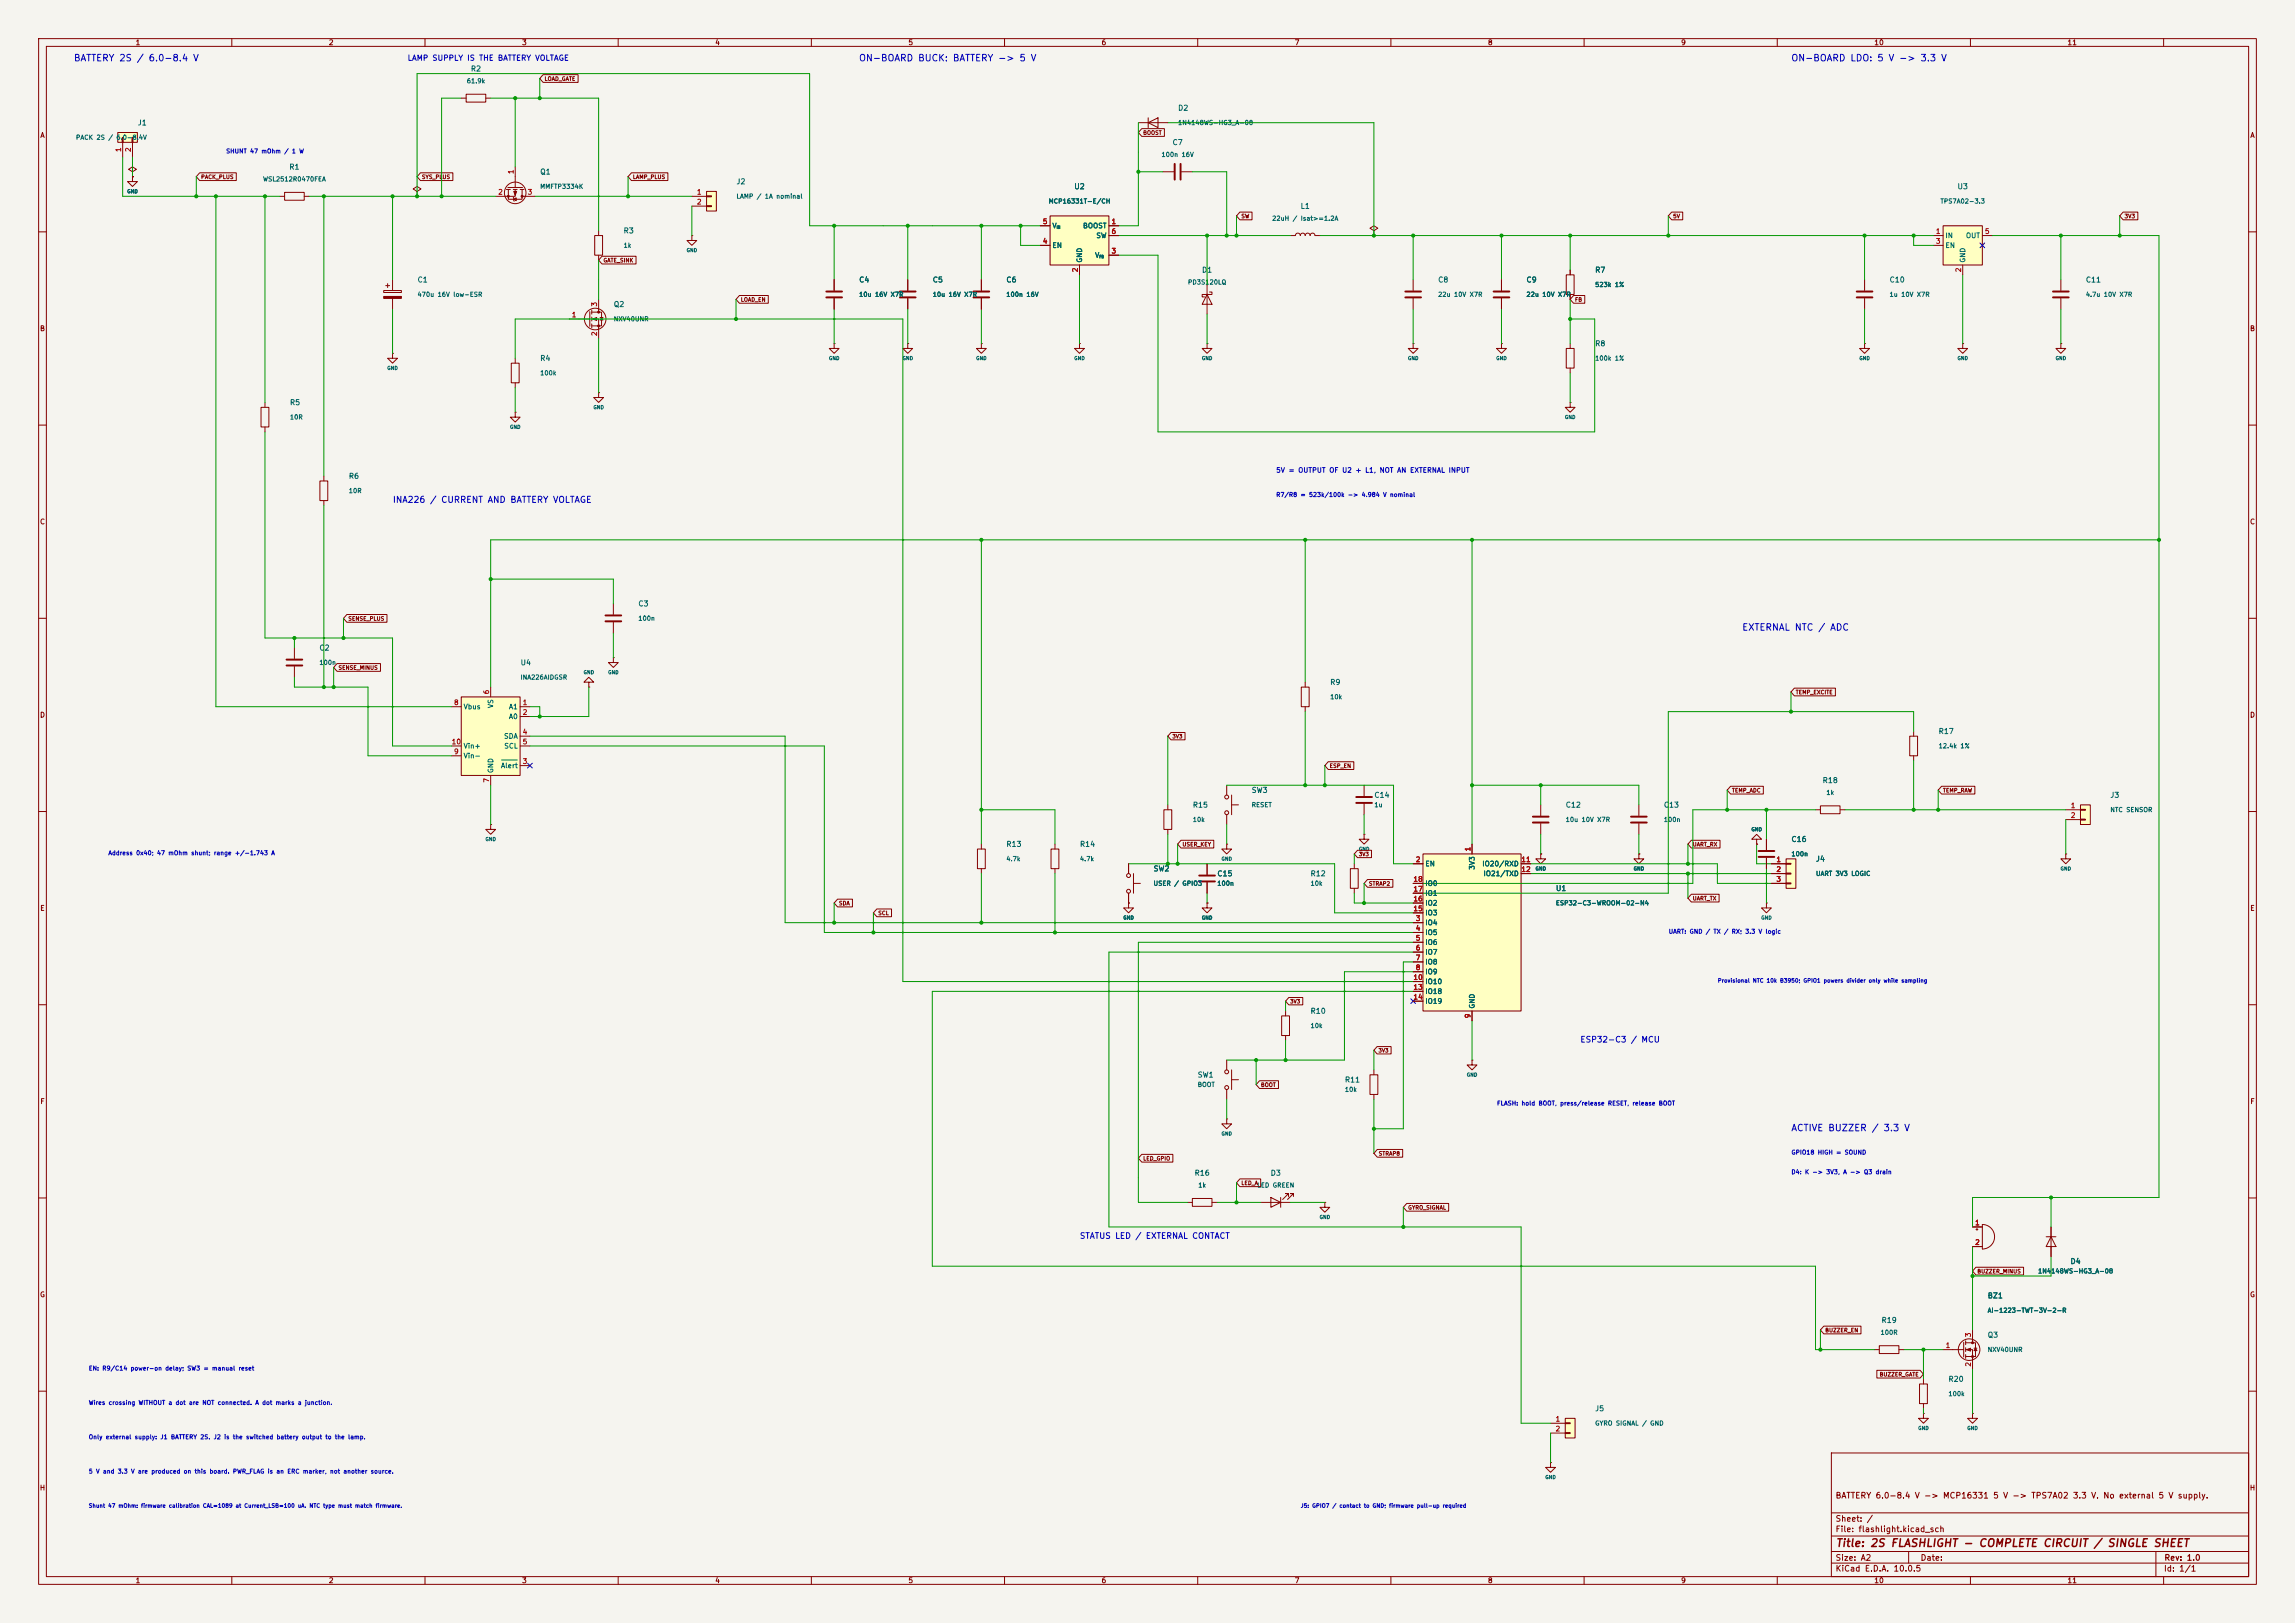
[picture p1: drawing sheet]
<svg xmlns="http://www.w3.org/2000/svg" width="594mm" height="420mm" viewBox="0 0 594 420" stroke-linecap="round" stroke-linejoin="round" font-family="sans-serif">
<defs><g id="words">
<text font-size="2" fill="#840000" x="475" y="400.8">Title: 2S FLASHLIGHT - COMPLETE CIRCUIT / SINGLE SHEET</text>
<g font-size="1.7" fill="#0000c2">
<text x="19" y="16.3">BATTERY 2S / 6.0-8.4 V</text>
<text x="222.2" y="16.3">ON-BOARD BUCK: BATTERY -&gt; 5 V</text>
<text x="463.5" y="16.3">ON-BOARD LDO: 5 V -&gt; 3.3 V</text>
<text x="450.8" y="163.6">EXTERNAL NTC / ADC</text>
<text x="463.5" y="293.1">ACTIVE BUZZER / 3.3 V</text>
</g>
<text font-size="1.6" fill="#0000c2" x="101.5" y="130.5">INA226 / CURRENT AND BATTERY VOLTAGE</text>
<g font-size="1.5" fill="#0000c2">
<text x="408.9" y="270.1">ESP32-C3 / MCU</text>
<text x="279.4" y="320.9">STATUS LED / EXTERNAL CONTACT</text>
</g>
<g font-size="1.5" fill="#840000">
<text x="475" y="388.1">BATTERY 6.0-8.4 V -&gt; MCP16331 5 V -&gt; TPS7A02 3.3 V. No external 5 V supply.</text>
<text x="475" y="394.1">Sheet: /</text>
<text x="475" y="396.8">File: flashlight.kicad_sch</text>
<text x="475" y="407">KiCad E.D.A. 10.0.5</text>
<text x="475" y="404.2">Size: A2</text>
<text x="497" y="404.2">Date:</text>
<text x="560" y="407">Id: 1/1</text>
<text x="560.1" y="404.2">Rev: 1.0</text>
</g>
<text font-size="1.4" fill="#0000c2" x="105.4" y="16.1">LAMP SUPPLY IS THE BATTERY VOLTAGE</text>
<g font-size="1.3" fill="#840000">
<text x="35" y="12">1</text>
<text x="85" y="12">2</text>
<text x="135" y="12">3</text>
<text x="185" y="12">4</text>
<text x="235" y="12">5</text>
<text x="285" y="12">6</text>
<text x="335" y="12">7</text>
<text x="385" y="12">8</text>
<text x="435" y="12">9</text>
<text x="485" y="12">10</text>
<text x="535" y="12">11</text>
<text x="10.3" y="36">A</text>
<text x="582.3" y="36">A</text>
<text x="10.2" y="86">B</text>
<text x="582.2" y="86">B</text>
<text x="10.2" y="136">C</text>
<text x="582.2" y="136">C</text>
<text x="10.2" y="186">D</text>
<text x="582.2" y="186">D</text>
<text x="10.3" y="236">E</text>
<text x="582.3" y="236">E</text>
<text x="10.3" y="286">F</text>
<text x="582.3" y="286">F</text>
<text x="10.2" y="336">G</text>
<text x="582.2" y="336">G</text>
<text x="10.2" y="386">H</text>
<text x="582.2" y="386">H</text>
<text x="35" y="410">1</text>
<text x="85" y="410">2</text>
<text x="135" y="410">3</text>
<text x="185" y="410">4</text>
<text x="235" y="410">5</text>
<text x="285" y="410">6</text>
<text x="335" y="410">7</text>
<text x="385" y="410">8</text>
<text x="435" y="410">9</text>
<text x="485" y="410">10</text>
<text x="535" y="410">11</text>
</g>
<g font-size="1.3" fill="#006464">
<text x="121.7" y="18.8">R2</text>
<text x="304.8" y="29">D2</text>
<text x="35.5" y="32.8">J1</text>
<text x="303.3" y="37.9">C7</text>
<text x="74.7" y="44.2">R1</text>
<text x="139.7" y="45.5">Q1</text>
<text x="190.5" y="48">J2</text>
<text x="277.9" y="49.3">U2</text>
<text x="506.5" y="49.3">U3</text>
<text x="272.3" y="59.4">V</text>
<text x="280.2" y="59.4">BOOST</text>
<text x="336.5" y="54.4">L1</text>
<text x="161.3" y="60.7">R3</text>
<text x="272.3" y="64.5">EN</text>
<text x="283.6" y="61.9">SW</text>
<text x="503.4" y="61.9">IN</text>
<text x="503.4" y="64.5">EN</text>
<text x="508.7" y="61.9">OUT</text>
<text x="280.4" y="68.1" transform="rotate(-90 280.4 68.1)">GND</text>
<text x="283.3" y="67">V</text>
<text x="311" y="70.9">D1</text>
<text x="412.7" y="70.9">R7</text>
<text x="509" y="68.1" transform="rotate(-90 509 68.1)">GND</text>
<text x="107.9" y="73.4">C1</text>
<text x="222.2" y="73.4">C4</text>
<text x="241.3" y="73.4">C5</text>
<text x="260.3" y="73.4">C6</text>
<text x="372.1" y="73.4">C8</text>
<text x="395" y="73.4">C9</text>
<text x="488.9" y="73.4">C10</text>
<text x="539.7" y="73.4">C11</text>
<text x="158.7" y="79.8">Q2</text>
<text x="412.7" y="89.9">R8</text>
<text x="139.7" y="93.7">R4</text>
<text x="74.9" y="105.2">R5</text>
<text x="90.2" y="124.2">R6</text>
<text x="165.1" y="157.2">C3</text>
<text x="82.5" y="168.7">C2</text>
<text x="134.6" y="172.5">U4</text>
<text x="344.2" y="177.6">R9</text>
<text x="119.9" y="183.8">Vbus</text>
<text x="128" y="183.4" transform="rotate(-90 128 183.4)">VS</text>
<text x="131.6" y="183.8">A1</text>
<text x="130.3" y="191.5">SDA</text>
<text x="131.6" y="186.4">A0</text>
<text x="501.6" y="190.3">R17</text>
<text x="119.9" y="196.5">Vin-</text>
<text x="119.9" y="194">Vin+</text>
<text x="130.4" y="194">SCL</text>
<text x="128" y="200.2" transform="rotate(-90 128 200.2)">GND</text>
<text x="129.5" y="199.1">Alert</text>
<text x="471.6" y="203">R18</text>
<text x="308.6" y="209.3">R15</text>
<text x="323.8" y="205.5">SW3</text>
<text x="355.6" y="206.8">C14</text>
<text x="405.1" y="209.3">C12</text>
<text x="430.5" y="209.3">C13</text>
<text x="546.1" y="206.8">J3</text>
<text x="260.3" y="219.5">R13</text>
<text x="279.4" y="219.5">R14</text>
<text x="463.5" y="218.2">C16</text>
<text x="298.4" y="225.8">SW2</text>
<text x="314.9" y="227.1">C15</text>
<text x="339.1" y="227.1">R12</text>
<text x="368.8" y="224.5">EN</text>
<text x="382" y="225.2" transform="rotate(-90 382 225.2)">3V3</text>
<text x="383.5" y="224.5">IO20/RXD</text>
<text x="383.8" y="227">IO21/TXD</text>
<text x="469.9" y="223.3">J4</text>
<text x="368.8" y="232.1">IO1</text>
<text x="368.8" y="229.6">IO0</text>
<text x="402.6" y="230.9">U1</text>
<text x="368.8" y="239.7">IO4</text>
<text x="368.8" y="237.2">IO3</text>
<text x="368.8" y="234.6">IO2</text>
<text x="368.8" y="242.3">IO5</text>
<text x="368.8" y="244.8">IO6</text>
<text x="368.8" y="247.3">IO7</text>
<text x="368.8" y="249.9">IO8</text>
<text x="368.8" y="252.4">IO9</text>
<text x="368.8" y="255">IO10</text>
<text x="368.8" y="257.5">IO18</text>
<text x="339.1" y="262.6">R10</text>
<text x="368.8" y="260">IO19</text>
<text x="382" y="261.1" transform="rotate(-90 382 261.1)">GND</text>
<text x="309.9" y="279.2">SW1</text>
<text x="348" y="280.4">R11</text>
<text x="309.1" y="304.6">R16</text>
<text x="328.7" y="304.6">D3</text>
<text x="535.8" y="327.4">D4</text>
<text x="514.3" y="336.3">BZ1</text>
<text x="486.9" y="342.7">R19</text>
<text x="514.3" y="346.5">Q3</text>
<text x="504.2" y="357.9">R20</text>
<text x="412.7" y="365.5">J5</text>
</g>
<g font-size="1.3" fill="#a90000">
<text x="31.6" y="39.5" transform="rotate(-90 31.6 39.5)">1</text>
<text x="34.2" y="39.5" transform="rotate(-90 34.2 39.5)">2</text>
<text x="133.2" y="45.2" transform="rotate(-90 133.2 45.2)">1</text>
<text x="128.8" y="50.7">2</text>
<text x="136.4" y="50.7">3</text>
<text x="180.2" y="50.7">1</text>
<text x="180.2" y="53.2">2</text>
<text x="269.8" y="58.3">5</text>
<text x="287.6" y="58.3">1</text>
<text x="269.8" y="63.4">4</text>
<text x="287.6" y="65.9">3</text>
<text x="287.6" y="60.8">6</text>
<text x="500.9" y="60.8">1</text>
<text x="500.9" y="63.4">3</text>
<text x="513.6" y="60.8">5</text>
<text x="279.3" y="70.6" transform="rotate(-90 279.3 70.6)">2</text>
<text x="507.9" y="70.6" transform="rotate(-90 507.9 70.6)">2</text>
<text x="147.9" y="82.4">1</text>
<text x="154.8" y="79.5" transform="rotate(-90 154.8 79.5)">3</text>
<text x="154.8" y="87.1" transform="rotate(-90 154.8 87.1)">2</text>
<text x="126.9" y="179.8" transform="rotate(-90 126.9 179.8)">6</text>
<text x="117.4" y="182.7">8</text>
<text x="135.2" y="182.7">1</text>
<text x="135.2" y="185.3">2</text>
<text x="135.2" y="190.4">4</text>
<text x="116.8" y="192.9">10</text>
<text x="117.4" y="195.4">9</text>
<text x="135.2" y="198">3</text>
<text x="135.2" y="192.9">5</text>
<text x="126.9" y="202.7" transform="rotate(-90 126.9 202.7)">7</text>
<text x="535.8" y="209.4">1</text>
<text x="535.8" y="212">2</text>
<text x="380.9" y="220.4" transform="rotate(-90 380.9 220.4)">1</text>
<text x="366.3" y="223.4">2</text>
<text x="393.6" y="223.4">11</text>
<text x="393.6" y="225.9">12</text>
<text x="459.6" y="223.4">1</text>
<text x="459.6" y="225.9">2</text>
<text x="365.7" y="233.5">16</text>
<text x="365.7" y="231">17</text>
<text x="365.7" y="228.5">18</text>
<text x="459.6" y="228.5">3</text>
<text x="365.7" y="236.1">15</text>
<text x="366.3" y="238.6">3</text>
<text x="366.3" y="241.2">4</text>
<text x="366.3" y="243.7">5</text>
<text x="366.3" y="246.2">6</text>
<text x="366.3" y="248.8">7</text>
<text x="366.3" y="251.3">8</text>
<text x="365.7" y="253.9">10</text>
<text x="365.7" y="256.4">13</text>
<text x="365.7" y="258.9">14</text>
<text x="380.9" y="263.6" transform="rotate(-90 380.9 263.6)">9</text>
<text x="511.1" y="317.4">1</text>
<text x="511.1" y="322.4">2</text>
<text x="510.4" y="346.2" transform="rotate(-90 510.4 346.2)">3</text>
<text x="503.5" y="349.1">1</text>
<text x="510.4" y="353.8" transform="rotate(-90 510.4 353.8)">2</text>
<text x="402.5" y="368.2">1</text>
<text x="402.5" y="370.7">2</text>
</g>
<text font-size="1.3" fill="#0000c2" x="330.2" y="122.6">5V = OUTPUT OF U2 + L1, NOT AN EXTERNAL INPUT</text>
<g font-size="1.2" fill="#006464">
<text x="120.7" y="21.8">61.9k</text>
<text x="304.8" y="32.6">1N4148WS-HG3_A-08</text>
<text x="19.5" y="36.4">PACK 2S / 6.0-8.4V</text>
<text x="300.5" y="40.9">100n 16V</text>
<text x="68" y="47.2">WSL2512R0470FEA</text>
<text x="139.7" y="49.1">MMFTP3334K</text>
<text x="190.5" y="51.7">LAMP / 1A nominal</text>
<text x="271.3" y="52.9">MCP16331T-E/CH</text>
<text x="502.1" y="52.9">TPS7A02-3.3</text>
<text x="329.1" y="57.4">22uH / Isat&gt;=1.2A</text>
<text x="161.3" y="64.4">1k</text>
<text x="107.9" y="77.1">470u 16V low-ESR</text>
<text x="222.2" y="77.1">10u 16V X7R</text>
<text x="241.3" y="77.1">10u 16V X7R</text>
<text x="260.3" y="77.1">100n 16V</text>
<text x="307.3" y="73.9">PD3S120LQ</text>
<text x="372.1" y="77.1">22u 10V X7R</text>
<text x="395" y="77.1">22u 10V X7R</text>
<text x="412.7" y="74.5">523k 1%</text>
<text x="488.9" y="77.1">1u 10V X7R</text>
<text x="539.7" y="77.1">4.7u 10V X7R</text>
<text x="158.7" y="83.4">NXV40UNR</text>
<text x="412.7" y="93.6">100k 1%</text>
<text x="139.7" y="97.4">100k</text>
<text x="74.9" y="108.8">10R</text>
<text x="90.2" y="127.9">10R</text>
<text x="165.1" y="160.9">100n</text>
<text x="82.5" y="172.3">100n</text>
<text x="134.6" y="176.1">INA226AIDGSR</text>
<text x="344.2" y="181.2">10k</text>
<text x="501.6" y="193.9">12.4k 1%</text>
<text x="323.8" y="209.2">RESET</text>
<text x="355.6" y="209.2">1u</text>
<text x="472.6" y="206">1k</text>
<text x="308.6" y="213">10k</text>
<text x="405.1" y="213">10u 10V X7R</text>
<text x="430.5" y="213">100n</text>
<text x="546.1" y="210.4">NTC SENSOR</text>
<text x="463.5" y="221.9">100n</text>
<text x="260.3" y="223.1">4.7k</text>
<text x="279.4" y="223.1">4.7k</text>
<text x="469.9" y="226.9">UART 3V3 LOGIC</text>
<text x="298.4" y="229.5">USER / GPIO3</text>
<text x="314.9" y="229.5">100n</text>
<text x="339.1" y="229.5">10k</text>
<text x="402.6" y="234.6">ESP32-C3-WROOM-02-N4</text>
<text x="339.1" y="266.3">10k</text>
<text x="309.9" y="281.5">BOOT</text>
<text x="348" y="282.8">10k</text>
<text x="310" y="307.6">1k</text>
<text x="325.3" y="307.6">LED GREEN</text>
<text x="527.4" y="329.8">1N4148WS-HG3_A-08</text>
<text x="514.3" y="340">AI-1223-TWT-3V-2-R</text>
<text x="486.6" y="345.7">100R</text>
<text x="514.3" y="350.1">NXV40UNR</text>
<text x="504.2" y="361.6">100k</text>
<text x="412.7" y="369.2">GYRO SIGNAL / GND</text>
</g>
<g font-size="1.1" fill="#0000c2">
<text x="58.4" y="40">SHUNT 47 mOhm / 1 W</text>
<text x="330.2" y="128.9">R7/R8 = 523k/100k -&gt; 4.984 V nominal</text>
<text x="27.9" y="221.6">Address 0x40; 47 mOhm shunt; range +/-1.743 A</text>
<text x="431.8" y="241.9">UART: GND / TX / RX; 3.3 V logic</text>
<text x="387.3" y="286.3">FLASH: hold BOOT, press/release RESET, release BOOT</text>
<text x="463.5" y="299">GPIO18 HIGH = SOUND</text>
<text x="463.5" y="304.1">D4: K -&gt; 3V3, A -&gt; Q3 drain</text>
<text x="22.9" y="354.9">EN: R9/C14 power-on delay; SW3 = manual reset</text>
<text x="22.9" y="363.8">Wires crossing WITHOUT a dot are NOT connected. A dot marks a junction.</text>
<text x="22.9" y="372.7">Only external supply: J1 BATTERY 2S. J2 is the switched battery output to the lamp.</text>
<text x="22.9" y="381.6">5 V and 3.3 V are produced on this board. PWR_FLAG is an ERC marker, not another source.</text>
</g>
<g font-size="1" fill="#840000">
<text x="140.8" y="21.1">LOAD_GATE</text>
<text x="295.8" y="35.1">BOOST</text>
<text x="51.9" y="46.5">PACK_PLUS</text>
<text x="109.1" y="46.5">SYS_PLUS</text>
<text x="163.7" y="46.5">LAMP_PLUS</text>
<text x="321.2" y="56.7">SW</text>
<text x="432.9" y="56.7">5V</text>
<text x="549.8" y="56.7">3V3</text>
<text x="156.1" y="68.1">GATE_SINK</text>
<text x="191.6" y="78.3">LOAD_EN</text>
<text x="407.5" y="78.3">FB</text>
<text x="90" y="160.8">SENSE_PLUS</text>
<text x="87.5" y="173.5">SENSE_MINUS</text>
<text x="464.7" y="179.9">TEMP_EXCITE</text>
<text x="303.3" y="191.3">3V3</text>
<text x="344" y="198.9">ESP_EN</text>
<text x="448.2" y="205.3">TEMP_ADC</text>
<text x="502.8" y="205.3">TEMP_RAW</text>
<text x="305.9" y="219.3">USER_KEY</text>
<text x="351.6" y="221.8">3V3</text>
<text x="438" y="219.3">UART_RX</text>
<text x="354.2" y="229.4">STRAP2</text>
<text x="438" y="233.2">UART_TX</text>
<text x="217" y="234.5">SDA</text>
<text x="227.2" y="237">SCL</text>
<text x="333.8" y="259.9">3V3</text>
<text x="356.7" y="272.6">3V3</text>
<text x="326.2" y="281.5">BOOT</text>
<text x="356.7" y="299.3">STRAP8</text>
<text x="295.8" y="300.5">LED_GPIO</text>
<text x="321.2" y="306.9">LED_A</text>
<text x="364.3" y="313.2">GYRO_SIGNAL</text>
<text x="511.7" y="329.8">BUZZER_MINUS</text>
<text x="472.3" y="345">BUZZER_EN</text>
<text x="486.4" y="356.4">BUZZER_GATE</text>
</g>
<g font-size="1" fill="#0000c2">
<text x="444.5" y="254.5">Provisional NTC 10k B3950; GPIO1 powers divider only while sampling</text>
<text x="22.9" y="390.4">Shunt 47 mOhm: firmware calibration CAL=1089 at Current_LSB=100 uA. NTC type must match firmware.</text>
<text x="336.6" y="390.4">J5: GPIO7 / contact to GND; firmware pull-up required</text>
</g>
<g font-size=".9" fill="#006464">
<text x="32.8" y="50.2">GND</text>
<text x="177.6" y="65.5">GND</text>
<text x="100.1" y="95.9">GND</text>
<text x="214.4" y="93.4">GND</text>
<text x="233.5" y="93.4">GND</text>
<text x="252.5" y="93.4">GND</text>
<text x="277.9" y="93.4">GND</text>
<text x="311" y="93.4">GND</text>
<text x="364.3" y="93.4">GND</text>
<text x="387.2" y="93.4">GND</text>
<text x="481.1" y="93.4">GND</text>
<text x="506.5" y="93.4">GND</text>
<text x="531.9" y="93.4">GND</text>
<text x="153.5" y="106.1">GND</text>
<text x="131.9" y="111.2">GND</text>
<text x="404.9" y="108.6">GND</text>
<text x="150.9" y="174.7">GND</text>
<text x="157.3" y="174.7">GND</text>
<text x="453.2" y="215.3">GND</text>
<text x="125.5" y="217.9">GND</text>
<text x="351.6" y="220.4">GND</text>
<text x="316" y="222.9">GND</text>
<text x="397.3" y="225.5">GND</text>
<text x="422.7" y="225.5">GND</text>
<text x="533.2" y="225.5">GND</text>
<text x="290.6" y="238.2">GND</text>
<text x="311" y="238.2">GND</text>
<text x="455.7" y="238.2">GND</text>
<text x="379.5" y="278.8">GND</text>
<text x="316" y="294.1">GND</text>
<text x="341.4" y="315.6">GND</text>
<text x="496.4" y="370.3">GND</text>
<text x="509.1" y="370.3">GND</text>
<text x="399.9" y="383">GND</text>
</g>
<g font-size=".8" fill="#006464">
<text x="273.4" y="59.4">IN</text>
<text x="284.5" y="67">FB</text>
</g>
</g></defs>
<path d="M0 0h594v420h-594z" fill="#f5f4ef" stroke="#f5f4ef" stroke-width=".26"/>
<g fill="none" stroke="#840000" stroke-width=".26">
<path d="M10 10h574v400h-574zM12 12h570v396h-570zM60 10v2M110 10v2M160 10v2M210 10v2M260 10v2M310 10v2M360 10v2M410 10v2M460 10v2M510 10v2"/>
<path d="M560 10v2M34.3 44.5l1-.7-1-.6-1 .6 1 .7v1.2M34.3 45.7h.1M10 60h2M582 60h2M10 110h2M67.6 105.4h2v5.1h-2zM68.6 104.1v1.3M68.6 110.5v1.3M582 110h2M10 160h2M582 160h2"/>
<path d="M10 210h2M582 210h2M10 260h2M582 260h2M10 310h2M307.3 311.2h1.3M308.6 310.1h5.1v2.1h-5.1zM313.7 311.2h1.3M582 310h2M10 360h2M474 376h108v32h-108zM582 360h2"/>
<path d="M474 397.5h108M474 391.5h108M60 408v2M110 408v2M160 408v2M210 408v2M260 408v2M310 408v2M360 408v2M410 408v2M460 408v2M474 404.5h108"/>
<path d="M474 401.5h108M494 401.5v3M510 408v2M558 401.5v6.5M560 408v2"/>
</g>
<path d="M30.5 34.3h5.1v2.5h-5.1z" fill="#ffffc2"/>
<g fill="none" stroke="#840000" stroke-width=".26">
<path d="M30.5 34.3h5.1v2.5h-5.1zM31.6 35.6h.3v1.2h-.3zM31.7 36.8v3.8M34.2 35.6h.2v1.2h-.2zM34.3 36.8v3.8M119.4 25.4h1.2M120.6 24.4h5.1v2h-5.1zM125.7 25.4h1.3M34.3 45.7v1.3h1.3l-1.3 1.3-1.3-1.3h1.3M34.3 45.7h.1M72.4 50.8h1.3M73.7 49.8h5v2h-5z"/>
<path d="M78.7 50.8h1.3M355.6 59.7l1-.6-1-.7-1 .7 1 .6v1.3M312.4 76.2l1.3 2.5h-2.6zM312.4 73.7v7.6M313.1 75.6h.6v.6h-2.6v.6h.7M334 61h1.3l.2-.5 .4-.2 .5 .2 .1 .5 .2-.5 .5-.2 .4 .2 .2 .5 .2-.5 .5-.2 .4 .2 .2 .5 .2-.5 .4-.2 .5 .2 .2 .5h1.2M355.6 61h.1M388.6 88.9v1.3h1.3l-1.3 1.2-1.3-1.2h1.3M388.6 88.9h.1M76.2 167.6v2.8M76.2 172.5v2.8M502.9 349.3h5.4"/>
<path d="M508.3 347.3v3.9M508.8 347.5h2.5v3.5h-2.5M508.8 349.3h1.7v5M508.8 347v1M508.8 348.7v1.1M508.8 350.5v1M510.5 344.2v3.3M510.9 348.9h.8M511.3 348.9l.4 .6h-.8zM497.8 365.8v1.2h1.3l-1.3 1.3-1.2-1.3h1.2M497.8 365.8h.1M510.5 365.8v1.2h1.3l-1.3 1.3-1.2-1.3h1.2"/>
<path d="M510.5 365.8h.1"/>
<circle cx="509.7" cy="349.2" r="2.79"/>
</g>
<path d="M74.2 170.7h4M74.2 172.2h4" fill="none" stroke="#840000" stroke-width=".51"/>
<g fill="#840000" stroke="#840000" stroke-width=".26">
<path d="M509 349.3l1-.4v.7z"/>
<circle cx="510.5" cy="347.5" r=".25"/>
<circle cx="510.5" cy="351" r=".25"/>
</g>
<path d="M502.9 58.4h10.2v10.2h-10.2z" fill="#ffffc2"/>
<path d="M107.9 49.5l1.1-.6-1.1-.6-1 .6 1 .6v1.3M107.9 50.8h.1M502.9 58.4h10.2v10.2h-10.2zM388.6 72.4v2.8M388.6 77.2v2.8M500.4 61h2.5M500.4 63.5h2.5M508 68.6v2.5M513.1 61h2.5M482.6 88.9v1.3h1.3l-1.3 1.2-1.3-1.2h1.3M482.6 88.9h.1" fill="none" stroke="#840000" stroke-width=".26"/>
<path d="M386.6 75.4h4.1M386.6 77h4.1" fill="none" stroke="#840000" stroke-width=".51"/>
<path d="M538.5 208.3h2.5v5.1h-2.5z" fill="#ffffc2"/>
<g fill="none" stroke="#840000" stroke-width=".26">
<path d="M533.4 72.4v2.8M533.4 77.2v2.8M533.4 88.9v1.3h1.3l-1.3 1.2-1.3-1.2h1.3M533.4 88.9h.1M406.4 104.1v1.3h1.3l-1.3 1.3-1.3-1.3h1.3M406.4 104.1h.1M534.7 209.6h3.8M534.7 212.1h3.8M538.5 208.3h2.5v5.1h-2.5zM538.5 209.4h1.2v.3h-1.2zM538.5 212h1.2v.2h-1.2zM496.8 358.1h2.1v5.1h-2.1z"/>
<path d="M497.8 356.9v1.2M497.8 363.2v1.3"/>
</g>
<path d="M531.4 75.4h4M531.4 77h4" fill="none" stroke="#840000" stroke-width=".51"/>
<path d="M405.1 367h2.6v5.1h-2.6z" fill="#ffffc2"/>
<g fill="none" stroke="#840000" stroke-width=".26">
<path d="M365.8 72.4v2.8M365.8 77.2v2.8M405.4 71.1h2v5.1h-2zM406.4 69.9v1.2M406.4 76.2v1.3M482.6 72.4v2.8M482.6 77.2v2.8M101.6 91.4v1.3h1.3l-1.3 1.3-1.3-1.3h1.3M101.6 91.4h.1M132.3 94h2.1v5.1h-2.1zM133.3 92.7v1.3M133.3 99.1v1.2"/>
<path d="M279.4 88.9v1.3h1.3l-1.3 1.2-1.3-1.2h1.3M279.4 88.9h.1M405.4 90.2h2v5.1h-2zM406.4 88.9v1.3M406.4 95.3v1.2M508 88.9v1.3h1.3l-1.3 1.2-1.3-1.2h1.3M508 88.9h.1M154.9 101.6v1.3h1.3l-1.3 1.2-1.2-1.2h1.2M154.9 101.6h.1M82.8 124.5h2v5h-2zM83.8 123.2v1.3M83.8 129.5v1.3"/>
<path d="M158.7 156.2v2.8M152.4 176.5h1.3l-1.3-1.2-1.3 1.2h1.3v1.3M152.4 177.8h.1M158.7 161v2.8M336.8 177.8h2v5.1h-2zM337.8 176.5v1.3M337.8 182.9v1.3M253 219.7h2v5.1h-2zM254 218.4v1.3M254 224.8v1.3M381 274.3v1.3h1.3l-1.3 1.3-1.3-1.3h1.3M381 274.3h.1"/>
<path d="M510.5 317.5h2.6M511.4 318.1h.5M511.7 317.9v.5M513.1 316.9a3.2 3.2 0 0 1 3.1 3.1 3.2 3.2 0 0 1-3.1 3.2zM530.9 317.5v7.6M510.5 322.6h2.6M529.6 320h2.5M530.9 320l1.2 2.6h-2.5zM401.3 368.3h3.8M401.3 370.8h3.8M405.1 367h2.6v5.1h-2.6zM405.1 368.2h1.3v.2h-1.3z"/>
<path d="M405.1 370.7h1.3v.3h-1.3z"/>
</g>
<path d="M363.7 75.4h4.1M363.7 77h4.1M480.6 75.4h4M480.6 77h4M156.7 159.3h4.1M156.7 160.8h4.1" fill="none" stroke="#840000" stroke-width=".51"/>
<path d="M271.8 55.9h15.2v12.7h-15.2z" fill="#ffffc2"/>
<path d="M294.6 31.8h7.7M297.2 31.8l2.5-1.3v2.5zM297.2 30.5v2.5M269.2 58.4h2.6M271.8 55.9h15.2v12.7h-15.2zM287 58.4h2.6M301 44.5h2.8M305.8 44.5h2.8M269.2 63.5h2.6M279.4 68.6v2.5M287 66h2.6M287 61h2.6" fill="none" stroke="#840000" stroke-width=".26"/>
<path d="M304 42.4v4.1M305.6 42.4v4.1" fill="none" stroke="#840000" stroke-width=".51"/>
<path d="M368.3 221h25.4v40.6h-25.4z" fill="#ffffc2"/>
<g fill="none" stroke="#840000" stroke-width=".26">
<path d="M154.9 59.7v1.3M153.9 61h2.1v5h-2.1zM154.9 66v1.3M154.9 77.5v3.3M179.1 61v1.2h1.2l-1.2 1.3-1.3-1.3h1.3M179.1 61h.1M234.9 72.4v2.8M234.9 77.2v2.8M147.3 82.6h5.4M152.7 80.6v3.9M153.2 80.8h2.5v3.5h-2.5M153.2 82.6h1.7v5"/>
<path d="M153.2 80.3v1M153.2 82v1.1M153.2 83.8v1M155.3 82.2h.8M155.7 82.2l.4 .6h-.8zM215.9 88.9v1.3h1.3l-1.3 1.2-1.3-1.2h1.3M215.9 88.9h.1M234.9 88.9v1.3h1.3l-1.3 1.2-1.2-1.2h1.2M234.9 88.9h.1M312.4 88.9v1.3h1.3l-1.3 1.2-1.3-1.2h1.3M312.4 88.9h.1M365.8 88.9v1.3h1.2l-1.2 1.2-1.3-1.2h1.3"/>
<path d="M365.8 88.9h.1M133.3 106.7v1.3h1.3l-1.3 1.2-1.2-1.2h1.2M133.3 106.7h.1M158.7 170.2v1.3h1.3l-1.3 1.2-1.2-1.2h1.2M158.7 170.2h.1M127 213.4v1.2h1.3l-1.3 1.3-1.3-1.3h1.3M127 213.4h.1M381 218.4v2.6M398.8 208.3v2.8M398.8 213.1v2.8M424.2 208.3v2.8M424.2 213.1v2.8"/>
<path d="M365.8 223.5h2.5M365.8 238.8h2.5M365.8 236.2h2.5M365.8 233.7h2.5M365.8 231.1h2.5M365.8 228.6h2.5M368.3 221h25.4v40.6h-25.4zM393.7 223.5h2.5M393.7 226.1h2.5M424.2 221v1.3h1.2l-1.2 1.2-1.3-1.2h1.3M424.2 221h.1M365.8 241.3h2.5"/>
<path d="M365.8 243.8h2.5M365.8 246.4h2.5M365.8 248.9h2.5M365.8 251.5h2.5M365.8 254h2.5M365.8 256.5h2.5M365.8 259.1h2.5M381 261.6v2.6M401.3 378.5v1.2h1.3l-1.3 1.3-1.3-1.3h1.3M401.3 378.5h.1"/>
<circle cx="154.1" cy="82.5" r="2.79"/>
</g>
<path d="M232.9 75.4h4.1M232.9 77h4.1M396.7 211.3h4.1M396.7 212.9h4.1M422.1 211.3h4.1M422.1 212.9h4.1" fill="none" stroke="#840000" stroke-width=".51"/>
<g fill="#840000" stroke="#840000" stroke-width=".26">
<path d="M153.4 82.6l1-.4v.7z"/>
<circle cx="154.9" cy="80.8" r=".25"/>
<circle cx="154.9" cy="84.3" r=".25"/>
</g>
<path d="M119.4 180.3h15.2v20.4h-15.2z" fill="#ffffc2"/>
<g fill="none" stroke="#840000" stroke-width=".26">
<path d="M131.1 49h1M131.4 48.5h3.9M131.6 49v2.6h3.5v-2.6M132.8 51.1l.3 1M132.8 49h1.1M133 51.6l.6-.4v.7zM133.3 49v1.8h-5M133.3 43.2v5.3M134.6 49h1M135.1 50.8h3.3M99.3 75.2h4.6v.5h-4.6zM99.8 73.9h1"/>
<path d="M100.3 73.4v1M101.6 72.4v2.8M101.6 77.2v2.8M215.9 72.4v2.8M215.9 77.2v2.8M254 72.4v2.8M254 77.2v2.8M127 177.8v2.5M116.8 182.9h2.6M116.8 193h2.6M116.8 195.6h2.6M119.4 180.3h15.2v20.4h-15.2z"/>
<path d="M134.6 182.9h2.6M134.6 185.4h2.6M134.6 198.1h2.6M134.6 190.5h2.6M134.6 193h2.6M127 200.7v2.5M398.8 221v1.3h1.2l-1.2 1.2-1.3-1.2h1.3M398.8 221h.1"/>
<circle cx="133.3" cy="49.9" r="2.79"/>
</g>
<path d="M129.8 196.7h4.1" fill="none" stroke="#006464" stroke-width=".26"/>
<path d="M213.9 75.4h4M213.9 77h4M252 75.4h4M252 77h4" fill="none" stroke="#840000" stroke-width=".51"/>
<g fill="#840000" stroke="#840000" stroke-width=".26">
<path d="M99.3 76.7h4.6v.5h-4.6z"/>
<path d="M133 49.5h.7l-.4 1z"/>
<circle cx="135.1" cy="50.8" r=".25"/>
<circle cx="131.6" cy="50.8" r=".25"/>
</g>
<path d="M182.9 49.5h2.5v5.1h-2.5z" fill="#ffffc2"/>
<g fill="none" stroke="#840000" stroke-width=".26">
<path d="M179.1 50.8h3.8M179.1 53.3h3.8M182.9 49.5h2.5v5.1h-2.5zM182.9 50.7h1.2v.2h-1.2zM182.9 53.2h1.2v.3h-1.2zM254 88.9v1.3h1.3l-1.3 1.2-1.3-1.2h1.3M254 88.9h.1M494.3 190.5h2v5.1h-2zM495.3 189.2v1.3M495.3 195.6v1.3M469.9 209.6h1.3M471.2 208.5h5v2.1h-5z"/>
<path d="M476.2 209.6h1.3M457.2 233.7v1.3h1.3l-1.3 1.2-1.3-1.2h1.3M457.2 233.7h.1M534.7 221v1.3h1.2l-1.2 1.2-1.3-1.2h1.3M534.7 221h.1"/>
</g>
<path d="M462.3 222.3h2.5v7.6h-2.5z" fill="#ffffc2"/>
<g fill="none" stroke="#840000" stroke-width=".26">
<path d="M140.6 19.3h9v2h-9l-.9-1zM295.5 33.3h5.9v2h-5.9l-.9-1zM34.3 45.7h.1M51.7 44.7h9.5v2h-9.5l-.9-1zM108.8 44.7h8.4v2h-8.4l-.9-1zM163.4 44.7h9.5v2h-9.5l-.8-1zM269.2 58.4h2.6M287 58.4h2.6M320.9 54.9h3.2v2h-3.2l-.9-1zM432.7 54.9h2.8v2h-2.8l-.9-1zM549.5 54.9h3.8v2h-3.8l-.9-1zM155.8 66.3h8.8v2h-8.8l-.9-1z"/>
<path d="M191.4 76.5h7.5v2h-7.5l-.9-1zM215.9 72.4v2.8M215.9 77.2v2.8M234.9 72.4v2.8M234.9 77.2v2.8M254 72.4v2.8M254 77.2v2.8M269.2 63.5h2.6M279.4 68.6v2.5M287 66h2.6M287 61h2.6M388.6 72.4v2.8"/>
<path d="M388.6 77.2v2.8M406.4 69.9v1.2M406.4 76.2v1.3M407.3 76.5h2.9v2h-2.9l-.9-1zM89.8 159h10.4v2h-10.4l-.9-1zM87.2 171.7h11.3v2h-11.3l-.8-1zM464.4 178.1h10.6v2h-10.6l-.9-1zM303.1 189.5h3.6v2h-3.6l-.8-1zM343.8 197.1h6.6v2h-6.6l-.9-1zM272 219.7h2.1v5.1h-2.1zM273 218.4v1.3M301.2 209.6h2.1v5h-2.1z"/>
<path d="M302.3 208.3v1.3M302.3 214.6v1.3M305.7 217.4h8.5v2h-8.5l-.9-1zM317.5 218.4v1.3h1.3l-1.3 1.3-1.3-1.3h1.3M317.5 218.4h.1M317.5 203.2v2.5M317.5 210.8v2.6M318.8 208.3h1.7M318.8 205.7v5.1M353.1 215.9v1.3h1.2l-1.2 1.2-1.3-1.2h1.3M353.1 215.9h.1M353.1 203.2v2.8"/>
<path d="M353.1 208v2.8M381 218.4v2.6M437.8 217.4h7.4v2h-7.4l-.9-1zM447.9 203.5h8.5v2h-8.5l-.9-1zM454.7 217.2h1.2l-1.2-1.3-1.3 1.3h1.3v1.2M454.7 218.4h.1M457.2 217.2v2.8M502.5 203.5h8.6v2h-8.6l-.9-1zM216.8 232.7h3.8v2h-3.8l-.9-1zM226.9 235.2h3.8v2h-3.8l-.8-1zM273 224.8v1.3M292.1 233.7v1.3h1.3l-1.3 1.2-1.3-1.2h1.3"/>
<path d="M292.1 233.7h.1M292.1 223.5v2.6M292.1 231.1v2.6M293.4 228.6h1.7M293.4 226.1v5M312.4 233.7v1.3h1.3l-1.3 1.2-1.3-1.2h1.3M312.4 233.7h.1M312.4 223.5v2.8M312.4 228.3v2.8M349.5 224.8h2v5.1h-2zM350.5 223.5v1.3M350.5 229.9v1.2"/>
<path d="M351.4 220h3.6v1.9h-3.6l-.9-.9zM353.9 227.6h6.6v2h-6.6l-.8-1zM365.8 223.5h2.5M365.8 228.6h2.5M365.8 238.8h2.5M365.8 236.2h2.5M365.8 233.7h2.5M365.8 231.1h2.5M393.7 223.5h2.5M393.7 226.1h2.5M398.8 221h.1M424.2 221h.1"/>
<path d="M437.8 231.4h7.1v2h-7.1l-.9-1zM457.2 222v2.8M458.5 223.5h3.8M458.5 226.1h3.8M458.5 228.6h3.8M462.3 222.3h2.5v7.6h-2.5zM462.3 223.4h1.2v.2h-1.2zM462.3 225.9h1.2v.3h-1.2zM462.3 228.5h1.2v.2h-1.2zM333.6 258.1h3.6v1.9h-3.6l-.9-.9zM365.8 241.3h2.5M365.8 243.8h2.5"/>
<path d="M365.8 246.4h2.5M365.8 248.9h2.5M365.8 251.5h2.5M365.8 254h2.5M365.8 256.5h2.5M365.8 259.1h2.5M317.5 274.3v2.6M318.8 276.9v5M318.8 279.4h1.7M326 279.7h4.9v2h-4.9l-.9-1zM331.7 262.9h2.1v5.1h-2.1zM332.7 261.6v1.3"/>
<path d="M332.7 268v1.2M354.6 278.1h2v5.1h-2zM355.6 276.9v1.2M356.4 270.8h3.7v1.9h-3.7l-.8-.9zM381 261.6v2.6M295.5 298.7h8.1v2h-8.1l-.9-1zM317.5 289.6v1.2h1.3l-1.3 1.3-1.3-1.3h1.3M317.5 289.6h.1M317.5 281.9v2.6M355.6 283.2v1.3M356.5 297.4h6.5v2.1h-6.5l-.9-1zM320.9 305.1h5.4v2h-5.4l-.9-1z"/>
<path d="M326.4 311.2h7.6M328.9 309.9l2.6 1.3-2.6 1.2zM331.5 309.9v2.5M333.5 309.6v-.7h-.8h.8l-1.5 1.5M334.8 309.6v-.7h-.8h.8l-1.6 1.5M342.9 311.2v1.2h1.3l-1.3 1.3-1.3-1.3h1.3M342.9 311.2h.1M364.1 311.4h10.9v2h-10.9l-.9-1zM510.5 317.5h2.6M530.9 317.5v2.5M510.5 322.6h2.6M511.4 327.9h12.4v2h-12.4l-.9-1z"/>
<path d="M530.9 322.6v2.5M472 343.2h9.7v2h-9.7l-.8-1zM485.1 349.3h1.3M485.8 354.6h11.2l.8 1-.8 1h-11.2zM486.4 348.2h5.1v2.1h-5.1zM491.5 349.3h1.3"/>
<circle cx="317.5" cy="206.2" r=".51"/>
<circle cx="317.5" cy="210.3" r=".51"/>
<circle cx="292.1" cy="230.6" r=".51"/>
<circle cx="292.1" cy="226.6" r=".51"/>
<circle cx="317.5" cy="277.4" r=".51"/>
<circle cx="317.5" cy="281.4" r=".51"/>
</g>
<path d="M351 206.2h4.1M351 207.8h4.1M310.4 226.6h4.1M310.4 228.1h4.1M455.2 220.2h4M455.2 221.7h4" fill="none" stroke="#840000" stroke-width=".51"/>
<g fill="none" stroke="#009600" stroke-width=".26">
<path d="M119.4 25.4h-5.1v25.4M127 25.4h27.9v34.3M133.3 25.4v17.8M139.7 20.3v5.1M294.6 31.8v26.6h-5M302.3 31.8h53.3v29.2M31.7 40.6v10.2h40.7M34.3 40.6v5.1M50.8 45.7v5.1M55.9 50.8v132.1h60.9M68.6 50.8v53.3M80 50.8h48.3"/>
<path d="M83.8 50.8v72.4M101.6 50.8v21.6M107.9 50.8v-31.7h101.6v39.3h59.7M138.4 50.8h40.7M154.9 50.8h.1M162.6 45.7v5.1M179.1 53.3v7.7M215.9 58.4v14M234.9 58.4v14M254 58.4v14M264.2 58.4v5.1h5M294.6 44.5h6.4"/>
<path d="M308.6 44.5h8.9v16.5M320 55.9v5.1M431.8 55.9v5.1M548.6 55.9v5.1M154.9 67.3v10.2M190.5 77.5v5.1M279.4 71.1v17.8M289.6 66h10.1v45.8h113v-29.2h-6.3M289.6 61h44.4M312.4 61v12.7M341.6 61h158.8M365.8 61v11.4"/>
<path d="M388.6 61v11.4M406.4 61v8.9M406.4 77.5v11.4M482.6 61v11.4M495.3 61v2.5h5.1M508 71.1v17.8M515.6 61h43.2v248.9h-48.3v7.6M533.4 61v11.4M101.6 80v11.4M133.3 92.7v-10.1h100.4v171.4h132.1M154.9 87.6v14M215.9 82.6h.1"/>
<path d="M215.9 80v8.9M234.9 80v8.9M254 80v8.9M312.4 81.3v7.6M365.8 80v8.9M388.6 80v8.9M406.4 96.5v7.6M482.6 80v8.9M533.4 80v8.9M68.6 111.8v53.3h33v27.9h15.2M133.3 100.3v6.4M83.8 130.8v47"/>
<path d="M233.7 139.7h.1M254 139.7v78.7M337.8 139.7v36.8M381 139.7v78.7M558.8 139.7h-431.8v38.1M127 149.9h31.7v6.3M76.2 175.3v2.5h19v17.8h21.6M76.2 165.1v2.5M83.8 165.1h.1M86.4 172.7v5.1M88.9 160v5.1M152.4 177.8v7.6h-15.2"/>
<path d="M158.7 163.8v6.4M463.5 179.1v5.1M95.2 182.9h.1M101.6 182.9h.1M137.2 182.9h2.5v2.5M137.2 190.5h66v48.3h162.6M137.2 193h76.2v48.3h152.4M203.2 193h.1M302.3 190.5v17.8M337.8 184.2v19M342.9 198.1v5.1M495.3 189.2v-5h-63.5v46.9h-66"/>
<path d="M495.3 196.9v12.7M127 203.2v10.2M254 209.6h19v8.8M302.3 215.9v7.6M304.8 218.4v5.1M317.5 203.2h43.2v20.3h5.1M317.5 213.4v5M353.1 210.8v5.1M381 203.2h43.2v5.1M398.8 203.2v5.1M398.8 215.9v5.1M424.2 215.9v5.1"/>
<path d="M436.9 218.4v5.1M447 204.5v5.1M454.7 218.4v5.1h3.8M457.2 209.6v7.6M469.9 209.6h-31.8v19h-72.3M477.5 209.6h57.2M501.6 204.5v5.1M534.7 212.1v8.9M213.4 238.8h.1M215.9 233.7v5.1M226.1 238.8h.1M226.1 236.2v5.1"/>
<path d="M233.7 238.8h.1M254 226.1v12.7M273 238.8h.1M273 226.1v15.2M292.1 223.5h53.3v12.7h20.4M312.4 231.1v2.6M350.5 221v2.5M350.5 231.1v2.6h15.3M353.1 228.6v5.1M396.2 223.5h48.3v5.1h14M396.2 226.1h62.3M431.8 228.6h.1"/>
<path d="M431.8 226.1h.1M431.8 223.5h.1M436.9 228.6h.1M436.9 226.1v6.3M438.1 226.1h.1M438.1 223.5h.1M444.5 226.1h.1M457.2 226.1h.1M457.2 228.6h.1M457.2 224.8v8.9M233.7 241.3h.1M287 254h.1"/>
<path d="M287 256.5h.1M294.6 246.4h.1M294.6 254h.1M294.6 256.5h.1M332.7 259.1v2.5M348 254h.1M348 256.5h.1M363.2 254h.1M363.2 256.5h.1M363.2 251.5h.1M365.8 243.8h-71.2v67.4h12.7M365.8 246.4h-78.8v71.1h106.7v50.8h7.6"/>
<path d="M365.8 256.5h-124.5v71.2h228.6v21.6h15.2M365.8 248.9h-2.6v43.2h-7.6M365.8 251.5h-17.8v22.8h-30.5M325.1 274.3v6.4M332.7 269.2v5.1M355.6 271.8v5.1M381 264.2v10.1M317.5 284.5v5.1M355.6 284.5v14M315 311.2h11.4M320 306.1v5.1M334 311.2h8.9"/>
<path d="M363.2 312.4v5.1M530.9 309.9v7.6M393.7 327.7h.1M510.5 322.6v21.6M530.9 325.1v5.1h-20.4M471.2 344.2v5.1M492.8 349.3h10.1M497.8 349.3v7.6M510.5 354.3v11.5M401.3 370.8v7.7M497.8 364.5v1.3"/>
</g>
<g fill="#009600" stroke="#009600" stroke-width=".26">
<circle cx="154.9" cy="50.8" r=".13"/>
<circle cx="213.4" cy="238.8" r=".13"/>
<circle cx="226.1" cy="238.8" r=".13"/>
<circle cx="233.7" cy="238.8" r=".13"/>
<circle cx="233.7" cy="241.3" r=".13"/>
<circle cx="233.7" cy="139.7" r=".13"/>
<circle cx="203.2" cy="193" r=".13"/>
<circle cx="436.9" cy="228.6" r=".13"/>
<circle cx="431.8" cy="228.6" r=".13"/>
<circle cx="438.2" cy="226.1" r=".13"/>
<circle cx="444.5" cy="226.1" r=".13"/>
<circle cx="457.2" cy="226.1" r=".13"/>
<circle cx="457.2" cy="228.6" r=".13"/>
<circle cx="215.9" cy="82.6" r=".13"/>
<circle cx="294.6" cy="246.4" r=".13"/>
<circle cx="273.1" cy="238.8" r=".13"/>
<circle cx="363.2" cy="254" r=".13"/>
<circle cx="348" cy="254" r=".13"/>
<circle cx="294.6" cy="254" r=".13"/>
<circle cx="287" cy="254" r=".13"/>
<circle cx="363.2" cy="256.5" r=".13"/>
<circle cx="348" cy="256.5" r=".13"/>
<circle cx="294.6" cy="256.5" r=".13"/>
<circle cx="287" cy="256.5" r=".13"/>
<circle cx="363.2" cy="251.5" r=".13"/>
<circle cx="83.8" cy="165.1" r=".13"/>
<circle cx="393.7" cy="327.7" r=".13"/>
<circle cx="431.8" cy="226.1" r=".13"/>
<circle cx="101.6" cy="182.9" r=".13"/>
<circle cx="95.2" cy="182.9" r=".13"/>
<circle cx="431.8" cy="223.5" r=".13"/>
<circle cx="438.2" cy="223.5" r=".13"/>
<circle cx="55.9" cy="50.8" r=".4"/>
<circle cx="68.6" cy="50.8" r=".4"/>
<circle cx="83.8" cy="50.8" r=".4"/>
<circle cx="139.7" cy="25.4" r=".4"/>
<circle cx="133.3" cy="25.4" r=".4"/>
<circle cx="114.3" cy="50.8" r=".4"/>
<circle cx="101.6" cy="50.8" r=".4"/>
<circle cx="107.9" cy="50.8" r=".4"/>
<circle cx="50.8" cy="50.8" r=".4"/>
<circle cx="234.9" cy="58.4" r=".4"/>
<circle cx="264.2" cy="58.4" r=".4"/>
<circle cx="254" cy="58.4" r=".4"/>
<circle cx="215.9" cy="58.4" r=".4"/>
<circle cx="139.7" cy="185.4" r=".4"/>
<circle cx="83.8" cy="177.8" r=".4"/>
<circle cx="86.4" cy="177.8" r=".4"/>
<circle cx="88.9" cy="165.1" r=".4"/>
<circle cx="76.2" cy="165.1" r=".4"/>
<circle cx="127" cy="149.9" r=".4"/>
<circle cx="190.5" cy="82.6" r=".4"/>
<circle cx="162.6" cy="50.8" r=".4"/>
<circle cx="215.9" cy="238.8" r=".4"/>
<circle cx="226.1" cy="241.3" r=".4"/>
<circle cx="254" cy="139.7" r=".4"/>
<circle cx="558.8" cy="139.7" r=".4"/>
<circle cx="533.4" cy="61" r=".4"/>
<circle cx="501.7" cy="209.6" r=".4"/>
<circle cx="548.6" cy="61" r=".4"/>
<circle cx="431.8" cy="61" r=".4"/>
<circle cx="482.6" cy="61" r=".4"/>
<circle cx="495.3" cy="61" r=".4"/>
<circle cx="398.8" cy="203.2" r=".4"/>
<circle cx="381" cy="203.2" r=".4"/>
<circle cx="381" cy="139.7" r=".4"/>
<circle cx="337.8" cy="139.7" r=".4"/>
<circle cx="388.6" cy="61" r=".4"/>
<circle cx="406.4" cy="61" r=".4"/>
<circle cx="406.4" cy="82.6" r=".4"/>
<circle cx="365.8" cy="61" r=".4"/>
<circle cx="294.6" cy="44.5" r=".4"/>
<circle cx="312.4" cy="61" r=".4"/>
<circle cx="317.5" cy="61" r=".4"/>
<circle cx="320" cy="61" r=".4"/>
<circle cx="355.6" cy="61" r=".4"/>
<circle cx="463.6" cy="184.2" r=".4"/>
<circle cx="495.3" cy="209.6" r=".4"/>
<circle cx="457.2" cy="209.6" r=".4"/>
<circle cx="447" cy="209.6" r=".4"/>
<circle cx="304.8" cy="223.5" r=".4"/>
<circle cx="302.3" cy="223.5" r=".4"/>
<circle cx="342.9" cy="203.2" r=".4"/>
<circle cx="337.8" cy="203.2" r=".4"/>
<circle cx="254" cy="209.6" r=".4"/>
<circle cx="353.1" cy="233.7" r=".4"/>
<circle cx="325.1" cy="274.3" r=".4"/>
<circle cx="254" cy="238.8" r=".4"/>
<circle cx="273.1" cy="241.3" r=".4"/>
<circle cx="320" cy="311.2" r=".4"/>
<circle cx="332.7" cy="274.3" r=".4"/>
<circle cx="355.6" cy="292.1" r=".4"/>
<circle cx="363.2" cy="317.5" r=".4"/>
<circle cx="530.9" cy="309.9" r=".4"/>
<circle cx="471.2" cy="349.3" r=".4"/>
<circle cx="497.8" cy="349.3" r=".4"/>
<circle cx="510.5" cy="330.2" r=".4"/>
<circle cx="436.9" cy="226.1" r=".4"/>
<circle cx="436.9" cy="223.5" r=".4"/>
</g>
<path d="M512.5 62.9l1.2 1.2M513.7 62.9l-1.2 1.2M136.6 197.5l1.2 1.2M137.8 197.5l-1.2 1.2M365.2 258.5l1.2 1.2M366.4 258.5l-1.2 1.2" fill="none" stroke="#000084" stroke-width=".26"/>
<use href="#words"/>
</svg>
